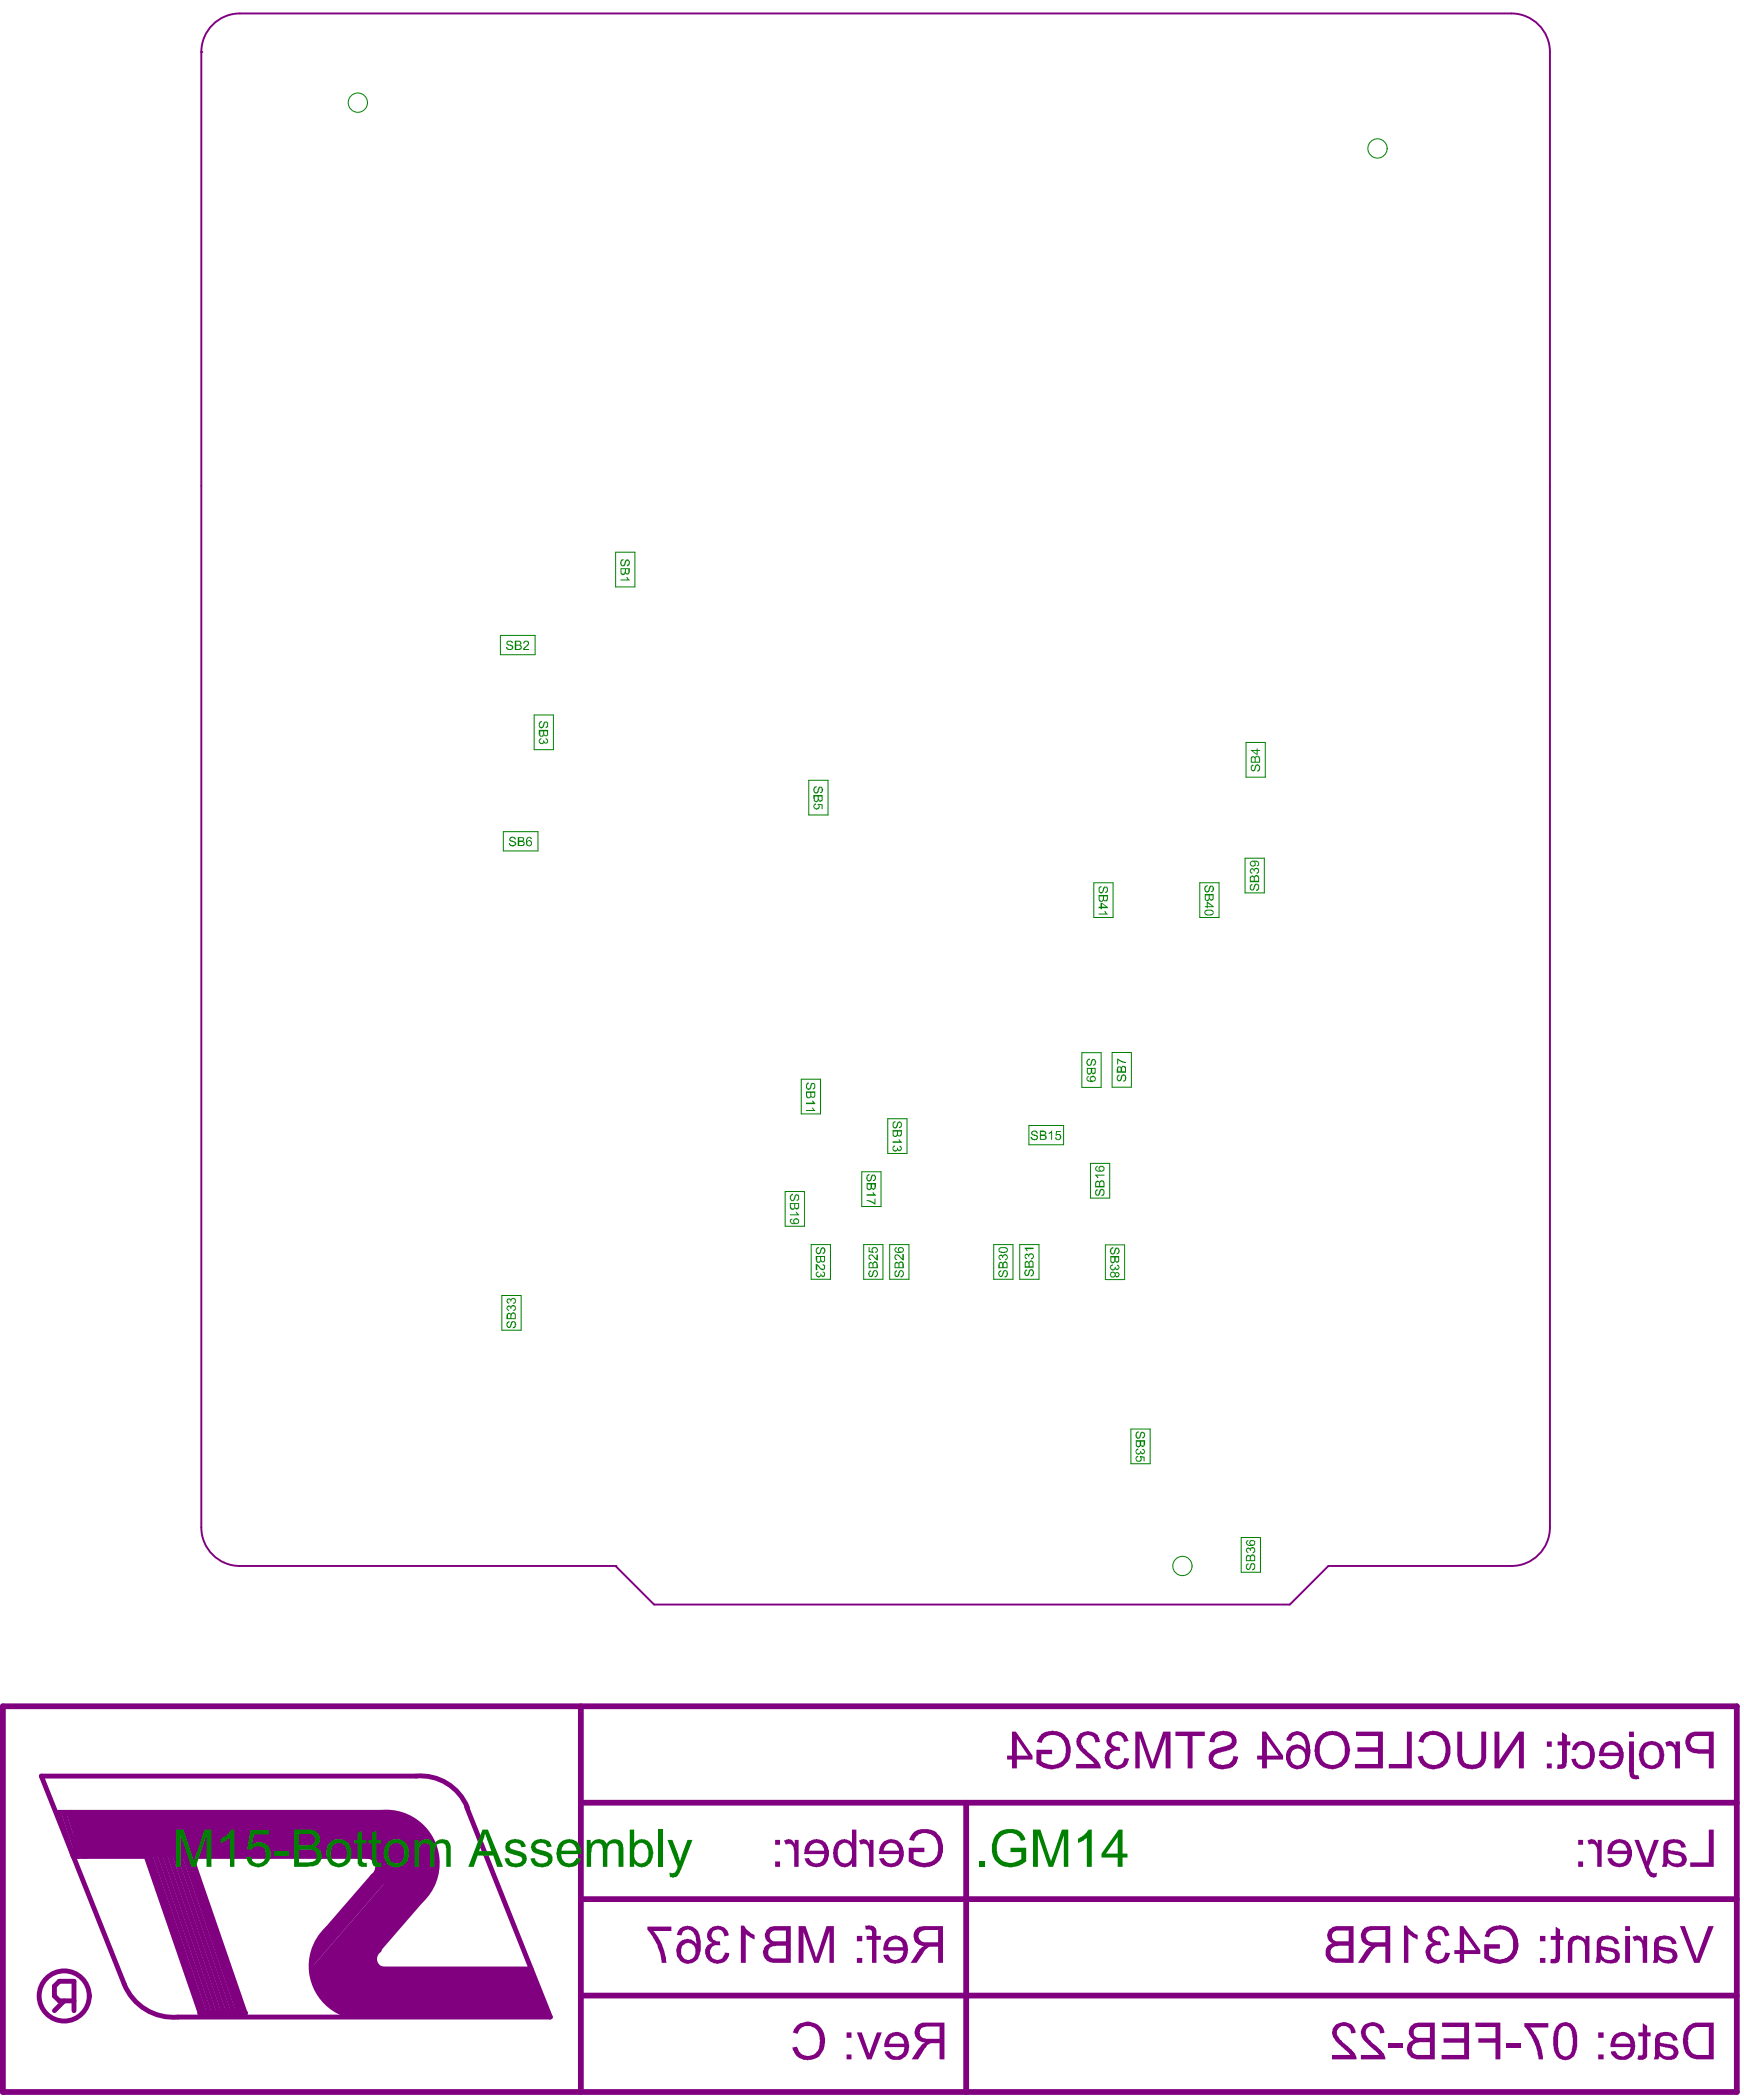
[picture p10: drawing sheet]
<svg xmlns="http://www.w3.org/2000/svg" width="301mm" height="362mm" viewBox="0 0 301 362" stroke-linecap="round" stroke-linejoin="round" font-family="sans-serif">
<g fill="#800080">
<path d="M64 337.3l1.5 2.6h26.2l3.3 8.3h-35.8l-2.5-2.4z"/>
<path d="M12.7 312.8h54l4.7 1.3 3.8 4.6v5.5l-4.6 6.2-4-4.1-2.3-5.9h-51.6z"/>
</g>
<path d="M.5 294.5h299.2v66.6h-299.2zM100.2 294.5v66.6M100.2 311.2h199.5M166.7 311.2v49.9M100.2 327.8h199.5M34.5 347.5h7.8M100.2 344.5h199.5" fill="none" stroke="#800080" stroke-width="1"/>
<g fill="none" stroke="#800080" stroke-width=".84">
<path d="M10.9 312.8l2.6 7.6M11.8 312.8l2.5 7.6M12.3 312.8l2.6 7.6M24.9 319.6l9.6 27.9M25.7 319.6l9.5 27.7M26.5 319.6l9.6 27.7M27.4 319.6l9.5 27.7M28.2 319.6l9.6 27.7M29.1 319.6l9.5 27.7M29.9 319.6l9.6 27.7M30.8 319.6l9.5 27.7M31.6 319.6l9.5 27.7"/>
<path d="M32 319.6l9.6 27.7M32.7 319.6l9.6 27.9M65.8 312.8h-55.7l2.5 7.6h12.3M71.4 319.9l-17.7 20.4M71.4 318.6l-17.7 20.4M71.8 317.4l-17.7 20.4M71.8 306.6h-64.7l14.3 35.8M72 316l-17.6 20.3M80.5 311.9l14.5 36.3h-64.3M30.4 320.4h43.2M64.4 323.8l-7.9 9.1M71.8 322l-17.5 20.2"/>
<path d="M71.8 321.2l-17.7 20.4M71.8 320.3l-17.7 20.4M72.2 322.5l-17.6 20.3M72.6 322.9l-17.6 20.4M72.6 328.1l-10.2 11.8h29.3M73 323.3l-17.6 20.4M73.5 323.7l-17.7 20.4M73.9 325l-17.6 20.4M73.9 324.1l-17.6 20.4M74.7 325l-18 20.8"/>
</g>
<g fill="#800080">
<path d="M287.3 300.8a1.12 1.12 0 0 1 1.7 .4l.1 .1v-.7h.8v4.6h-.9v-2.7a1.06 1.06 0 0 0-.8-1.2l-.6 .2z"/>
<path d="M271.8 300.9a2.13 2.13 0 0 1 2.4-.1 2.13 2.13 0 0 1 1 2.2 2.21 2.21 0 0 1-1.4 2.2 2 2 0 0 1-2.7-1.6l.8-.1 .1 .5a1.24 1.24 0 0 0 1.5 .7 1.24 1.24 0 0 0 .8-1.4 1.68 1.68 0 0 0-1.2-2.1 .88 .88 0 0 0-1 .7l-.1 .2-.8-.1 .3-.8z"/>
<path d="M269.5 299l.9 .5v1.1h.6v.7h-.6v2.8a1.1 1.1 0 0 1-.8 1.2l-.9-.1 .1-.6h.1a.44 .44 0 0 0 .5-.1 .44 .44 0 0 0 .1-.5v-2.7h-.7v-.7h.7z"/>
<path d="M257.9 298.9h.8v5l3.4-5h.8v6.3h-.8v-5l-3.3 5h-.9z"/>
<path d="M251.4 298.9h.9v4.2a1.43 1.43 0 0 0 1.5 1.5 1.5 1.5 0 0 0 1.8-2v-3.7h.8v3.6a2.66 2.66 0 0 1-1 2.6 3.4 3.4 0 0 1-3.1-.2 2.81 2.81 0 0 1-.9-2.4z"/>
<path d="M245.6 299.2a3.1 3.1 0 0 1 3.4 .1 3.1 3.1 0 0 1 1.3 3.1 3.8 3.8 0 0 1-1.2 2.5 3 3 0 0 1-3.5-.1 3 3 0 0 1-1-1.5l.9-.3a1.96 1.96 0 0 0 2.1 1.6 1.96 1.96 0 0 0 1.7-1.9 3 3 0 0 0-.7-2.9 1.92 1.92 0 0 0-3.1 1l-.7-.3 .4-.8z"/>
<path d="M242.8 298.9h.8v6.3h-4v-.7h3.2z"/>
<path d="M234 298.9h4.6v6.3h-4.8v-.7h4v-2.1h-3.6v-.8h3.6v-1.9h-3.8z"/>
<path d="M209.4 299.2a2.82 2.82 0 0 1 3.6 .4 1.6 1.6 0 0 1-1.1 2.5l-.6 .3a2.42 2.42 0 0 0-1.9 .8 1.09 1.09 0 0 0 1.3 1.4 1.64 1.64 0 0 0 2.1-1.1v-.4l.8 .1a2.18 2.18 0 0 1-2.3 2.1 2.12 2.12 0 0 1-2.7-1.8 1.88 1.88 0 0 1 1.9-1.8l.2-.1a2.87 2.87 0 0 0 1.7-.8 .95 .95 0 0 0-1.1-1.2 1.39 1.39 0 0 0-1.7 1.2l-.9-.1 .1-.6z"/>
<path d="M202.8 298.9h5.1v.8h-2.1v5.5h-.9v-5.5h-2.1z"/>
<path d="M195.9 298.9h1.1l1.8 5.5 1.9-5.5h1.3v6.3h-.9v-5.4l-1.8 5.4h-.8l-1.8-5.3v5.3h-.8z"/>
<path d="M191.3 299.4a2.4 2.4 0 0 1 2.6-.3v.1a1.56 1.56 0 0 1 .7 1.1l.1 .2-.8 .2a1.11 1.11 0 0 0-.9-1.2 1.11 1.11 0 0 0-1.2 .8 1.1 1.1 0 0 0 1.4 1.2l.1 .8a1.28 1.28 0 0 0-1.8 .9 1.28 1.28 0 0 0 1.3 1.5 1.3 1.3 0 0 0 1.2-1.2h.8a2.09 2.09 0 0 1-2 1.9 2.09 2.09 0 0 1-2.1-1.8 1.65 1.65 0 0 1 1.1-1.8 1.34 1.34 0 0 1-.6-2.2z"/>
<path d="M186.4 299.1a2.57 2.57 0 0 1 3.1 .6l.3 1-.8 .1a1.22 1.22 0 0 0-1.5-1.3 1.22 1.22 0 0 0-.8 1.8l.2 .4 1 .8a6.6 6.6 0 0 1 1.9 2.1l.2 .6h-4.3v-.7h3.2l-1.7-1.6a3.5 3.5 0 0 1-1.5-2.3l.1-.5z"/>
<path d="M179.7 299.3a3.2 3.2 0 0 1 3.3-.2 3.2 3.2 0 0 1 1.7 2.9v.1a3.2 3.2 0 0 1-3.2 3.3 4 4 0 0 1-2.7-1v-2.4h2.7v.8h-1.8v1.2a2.64 2.64 0 0 0 3.9-.5 3.1 3.1 0 0 0-.5-3.6 2.14 2.14 0 0 0-3.3 .6v.3l-.9-.1 .4-1z"/>
<path d="M147.8 350.8h.9l1.3 3.7 1.3-3.7h.9l-1.8 4.7h-.8z"/>
<path d="M137.5 349.6a2.95 2.95 0 0 1 4.4 .7 3.8 3.8 0 0 1-.8 4.8 2.87 2.87 0 0 1-4.1-.8l-.3-.9 .8-.1a1.96 1.96 0 0 0 2.2 1.6 1.96 1.96 0 0 0 1.7-2.1 2.72 2.72 0 0 0-1-2.8 1.84 1.84 0 0 0-2.8 1.1l-.8-.3z"/>
<path d="M149.3 332.4a1.87 1.87 0 0 1 1.8 .5l.1 1.3h.8v.6h-.8v4h-.7v-4h-1v-.6h1v-.5a.7 .7 0 0 0-1-.6z"/>
<path d="M137.8 332.5h1.2l1.8 5.5 1.8-5.5h1.3v6.3h-.8v-5.4l-1.8 5.4h-.8l-1.9-5.3v5.3h-.8z"/>
<path d="M127.8 332.4h.5l.8 .9 .5 .4 .6 .3-.1 .7-1.4-.9v5h-.9z"/>
<path d="M122.5 332.9a1.98 1.98 0 0 1 3 .3l.2 .9-.7 .1a1.08 1.08 0 0 0-1.2-1.2 1.08 1.08 0 0 0-.9 1.4 1.36 1.36 0 0 0 1.3 .7l.1 .7a1.25 1.25 0 0 0-1.7 .8 1.25 1.25 0 0 0 .9 1.6l.1 .1a1.28 1.28 0 0 0 1.4-1.3l.8 .1a2.03 2.03 0 0 1-1.9 1.9 2.09 2.09 0 0 1-2.1-2.9l.3-.3 .8-.5a1.46 1.46 0 0 1-.4-2.4z"/>
<path d="M111.7 332.5h4.1v.8h-3.1a9.4 9.4 0 0 1 2.3 5.4l-.8 .1a10.7 10.7 0 0 0-1.5-4.3l-1-1.4z"/>
<path d="M283.5 349.2l.7 .5v1.1h.6v.7h-.6v2.8a1.14 1.14 0 0 1-.5 1.1 1.14 1.14 0 0 1-1.2 .1l.2-.7h.2a.42 .42 0 0 0 .5-.1 .42 .42 0 0 0 .1-.5v-2.7h-.8v-.7h.8z"/>
<path d="M263 349.2h4.2v.8h-3.2a9.3 9.3 0 0 1 2.2 5v.5h-.7a11 11 0 0 0-1.2-3.8l-.9-1.5-.4-.4z"/>
<path d="M259.9 352.8h2.4v.7h-2.4z"/>
<path d="M254.6 349.1h4.3v6.4h-.9v-2.9h-2.9v-.8h2.9v-1.9h-3.4z"/>
<path d="M248.8 349.1h4.7v6.4h-4.8v-.8h3.9v-2.1h-3.5v-.8h3.5v-1.9h-3.8z"/>
<path d="M239.5 352.8h2.5v.7h-2.5z"/>
<path d="M235.3 349.5a2.28 2.28 0 0 1 3.3 .5l.3 .9-.8 .1a1.23 1.23 0 0 0-1.7-1.3 1.23 1.23 0 0 0-.3 2.1l1.1 1.1a5.7 5.7 0 0 1 1.8 2.1v.5h-4.2v-.8h3.1l-1.7-1.7a2.92 2.92 0 0 1-1.4-2.4z"/>
<path d="M230.6 349.4a2.41 2.41 0 0 1 2.6 .1l.3 .4a1.08 1.08 0 0 1 .4 1l-.8 .1a1.23 1.23 0 0 0-1.7-1.2 1.23 1.23 0 0 0-.3 2l1.1 1.1a5.7 5.7 0 0 1 1.8 2.1l.1 .5h-4.3v-.8h3.2l-.3-.4-1.6-1.4a2.58 2.58 0 0 1-1.2-2.6z"/>
<path d="M292.1 299.8l.3-.1h2.4v2.2h-1.8a1.3 1.3 0 0 1-1.4-1.3zM291.5 299.2a1.9 1.9 0 0 0 .6 3.3l.8 .2h1.9v2.5h.9v-6.3h-3.5z"/>
<path d="M284 301.5a1.37 1.37 0 0 1 1.6-.2 1.37 1.37 0 0 1 .7 1.3v.4a1.49 1.49 0 0 1-1.3 1.7 1.49 1.49 0 0 1-1.4-1.7v-.1a1.5 1.5 0 0 1 .4-1.3zM283.6 300.9a2.8 2.8 0 0 0 .3 4.3h.1a2.19 2.19 0 0 0 3.2-2.1 2.43 2.43 0 0 0-1.6-2.5l-.8-.1z"/>
<path d="M281.1 298.9v.9h.8v-.9zM281.1 300.6l.1 5.4a1.1 1.1 0 0 0 .5 1 1.1 1.1 0 0 0 1.2 0l-.2-.6h-.2a.48 .48 0 0 1-.6-.6v-5.2z"/>
<path d="M277 301.6a1.27 1.27 0 0 1 2.2 .5l.1 .4h-2.6zM276.7 300.9a2.49 2.49 0 0 0-.8 2.2h3.5a1.59 1.59 0 0 1-1.7 1.6l-.5-.2-.5-.7-.8 .1a2.11 2.11 0 0 0 2.1 1.5l.1-.1a1.74 1.74 0 0 0 1.9-1.4 2.44 2.44 0 0 0-1.4-3.3l-.7-.1z"/>
<path d="M266.9 300.6v.9h.8v-.9zM266.9 304.4v.8h.8v-.8z"/>
<path d="M228.6 299.9a2.17 2.17 0 0 1 2.4-.1 2.17 2.17 0 0 1 1 2.1 2.52 2.52 0 0 1-.8 2.3 2.2 2.2 0 0 1-2.4 .1 2.2 2.2 0 0 1-1.1-2.2 2.71 2.71 0 0 1 .9-2.2zM228.1 299.2a3.8 3.8 0 0 0-.5 5.3 1.52 1.52 0 0 0 1.2 .7 3 3 0 0 0 4.1-3.6v-.2a3.1 3.1 0 0 0-4.8-2.2z"/>
<path d="M222.6 299.2l-.5 .7-.1 .5h.7a1.11 1.11 0 0 1 1.5-.8 1.95 1.95 0 0 1 1.1 2v.3a1.86 1.86 0 0 0-2.2-.6 1.86 1.86 0 0 0-1.2 1.9 2.01 2.01 0 0 0 1.3 2.1 2.01 2.01 0 0 0 2.3-.7 4.9 4.9 0 0 0-.3-5.3 2.05 2.05 0 0 0-2.6-.1zM223.1 302.1a1.29 1.29 0 0 1 1.4-.2 1.29 1.29 0 0 1 .7 1.3 1.28 1.28 0 0 1-1.3 1.5 1.28 1.28 0 0 1-1.2-1.5v-.5z"/>
<path d="M218.6 300.2l2 2.8h-2zM217.8 298.9v4.1h-.9v.7h.9v1.5h.8v-1.5h2.8v-.7l-3-4.1z"/>
<path d="M175.5 300.2l1.9 2.8h-1.9zM174.6 298.9v4.1h-.8v.7h.8v1.5h.9v-1.5h2.7v-.7l-2.9-4.1z"/>
<path d="M159 350l.8-.2h2.3v2.1h-1.9a1.22 1.22 0 0 1-1.5-.8v-.3zM158.4 349.5a1.79 1.79 0 0 0-.5 1.9 1.79 1.79 0 0 0 1.7 1.2l-.4 .2-.6 .7-1.3 2h1.1l1.2-2 .5-.6 .5-.2h1.5v2.8h.9v-6.4h-3.8z"/>
<path d="M153.8 351.7a1.35 1.35 0 0 1 2.2 .6v.5h-2.6zM153.3 351.2a2.8 2.8 0 0 0-.7 2.1h3.4a1.36 1.36 0 0 1-.7 1.5 1.36 1.36 0 0 1-1.6-.4l-.3-.4-.8 .1a2.18 2.18 0 0 0 3.7 .8 2.64 2.64 0 0 0-.6-3.9 2.17 2.17 0 0 0-2.4 .2z"/>
<path d="M146.1 350.8v.9h.8v-.9zM146.1 354.6v.9h.8v-.9z"/>
<path d="M158.9 333.4l.7-.3h2.3v2.2h-1.9a1.14 1.14 0 0 1-1.2-.4 1.14 1.14 0 0 1-.1-1.3zM158.3 332.7a1.79 1.79 0 0 0-.6 2 1.79 1.79 0 0 0 1.7 1.2l-.7 .5-1.6 2.4h1l.9-1.3a3.8 3.8 0 0 1 1.4-1.5h1.5v2.8h.8v-6.3h-3.5z"/>
<path d="M153.5 335.2a1.29 1.29 0 0 1 1.5-.4 1.29 1.29 0 0 1 .8 1.3h-2.5v-.3zM153.3 334.4v.1a2.86 2.86 0 0 0-.9 2.2h3.5a1.37 1.37 0 0 1-.6 1.4 1.37 1.37 0 0 1-1.5-.1l-.5-.6-.9 .1a2.19 2.19 0 0 0 2.7 1.4 2.19 2.19 0 0 0 1.5-2.6 2.04 2.04 0 0 0-2.3-2.1h-.4z"/>
<path d="M147.8 334.2v.9h1v-.9zM147.8 338v.8h1v-.8z"/>
<path d="M133.1 333.5l.1-.1a.85 .85 0 0 1 1-.2h1.4v1.9h-1.5a.99 .99 0 0 1-1.1-.4 .99 .99 0 0 1 .1-1.2zM132.8 336.2l.5-.3 .7-.1h1.6v2.2h-1.8a1.12 1.12 0 0 1-1.1-.5 1.12 1.12 0 0 1 .1-1.3zM132.3 333.1a1.49 1.49 0 0 0 .6 2.3 1.69 1.69 0 0 0-1.2 1.4 1.69 1.69 0 0 0 .7 1.7l.9 .3h3.1v-6.3h-2.6a1.91 1.91 0 0 0-1.5 .6z"/>
<path d="M117.4 332.8l-.6 1.2 .8 .1a1.11 1.11 0 0 1 .9-1 1.11 1.11 0 0 1 1.2 .6 2.44 2.44 0 0 1 .4 1.8 1.74 1.74 0 0 0-3.1 .1 2.22 2.22 0 0 0 1.5 3.4 2.26 2.26 0 0 0 2.3-2.1 4.9 4.9 0 0 0-.6-3.8 2.25 2.25 0 0 0-2.8-.3zM118 335.7a1.01 1.01 0 0 1 1-.3 1.44 1.44 0 0 1 .8 2.2v.1a1.23 1.23 0 0 1-1.4 .6 1.23 1.23 0 0 1-.9-1.3 1.46 1.46 0 0 1 .5-1.3z"/>
<path d="M292.1 350.1l.6-.2h2.1v4.8h-1.5a1.6 1.6 0 0 1-1.9-1.4v-.1a4.1 4.1 0 0 1 .2-2.6zM291.4 349.6a3.8 3.8 0 0 0-.9 3.7 2.52 2.52 0 0 0 2.8 2.2h2.4v-6.4h-3.2z"/>
<path d="M286.4 353.2l1.3 .2a1.01 1.01 0 0 1 1.1 1 1.34 1.34 0 0 1-1.6 .4 1.34 1.34 0 0 1-.8-1.4zM286 351.1a1.84 1.84 0 0 0-.4 1.4v1.2a2.28 2.28 0 0 1-.3 1.8h.9l.1-.6a2.17 2.17 0 0 0 3 .2 1.42 1.42 0 0 0 .1-1.5 1.42 1.42 0 0 0-1.3-.8h-.7a1.08 1.08 0 0 1-1-.4 .87 .87 0 0 1 .3-.9 .87 .87 0 0 1 .9-.1h.1a1.03 1.03 0 0 1 1 .8h.7a1.85 1.85 0 0 0-2.1-1.5l-.7 .1z"/>
<path d="M279.1 351.7a1.34 1.34 0 0 1 1.4-.2 1.34 1.34 0 0 1 .8 1.3h-2.6v-.4zM278.6 351.2a3.5 3.5 0 0 0-.7 2.1h3.4a1.36 1.36 0 0 1-.7 1.5 1.36 1.36 0 0 1-1.6-.4l-.3-.4-.8 .1a2.19 2.19 0 0 0 3.8 .7 2.85 2.85 0 0 0-.2-3.5 2.26 2.26 0 0 0-2.9-.1z"/>
<path d="M275.8 350.8v.9h.9v-.9zM275.8 354.6v.9h.9v-.9z"/>
<path d="M269.5 349.9a1.04 1.04 0 0 1 1.6 .7 6.6 6.6 0 0 1-.1 3.8 1.19 1.19 0 0 1-1.4 .4 1.19 1.19 0 0 1-.7-1.3l-.1-.7a5.8 5.8 0 0 1 .4-2.6zM269.1 349.3a3.2 3.2 0 0 0-1.1 2.7 4 4 0 0 0 1 3.3 1.89 1.89 0 0 0 3-1.4 6.7 6.7 0 0 0-.3-3.9 2.01 2.01 0 0 0-2.6-.7z"/>
<path d="M244.2 350l.3-.1h2.2v1.8h-1.6a.97 .97 0 0 1-1.2-1.1zM243.9 352.8l.5-.2 .5-.1h1.8v2.2h-2a.99 .99 0 0 1-1-1.4zM243.5 349.6a1.54 1.54 0 0 0 .4 2.5 1.74 1.74 0 0 0-1.1 2 1.74 1.74 0 0 0 1.9 1.4h2.9v-6.4h-2.7a1.92 1.92 0 0 0-1.4 .5z"/>
</g>
<path d="M11.1 345.4l-1.7 1.7M12.8 345.4h-2.6l-.8-.9v-1.7l.8-.8h2.6v5.1" fill="none" stroke="#800080" stroke-width=".84"/>
<g fill="#800080">
<path d="M294.8 315.8h.9v6.4h-4.1v-.7h3.2z"/>
<path d="M282 317.6h.8l1.3 3.7 1.3-3.7h.8l-1.7 4.6 .1 .4a.85 .85 0 0 0 1.3 .6l-.1 .7a1.15 1.15 0 0 1-1.5-.5l-.5-1z"/>
<path d="M273.9 317.7a1.15 1.15 0 0 1 1.8 .6v-.7h.7v4.6h-.8v-2.4a1.2 1.2 0 0 0-1-1.5l-.4 .1z"/>
<path d="M157.8 316.1a3.3 3.3 0 0 1 4.6 1.1 4.1 4.1 0 0 1-.4 4 3.8 3.8 0 0 1-5.2 .1v-2.4h2.7v.8h-1.9v1.2a2.77 2.77 0 0 0 3.7 0l.1-.2a2.84 2.84 0 0 0-.7-4 2.26 2.26 0 0 0-2.6 .3l-.4 .7-.8-.1 .3-.8z"/>
<path d="M148.2 317.7a1.24 1.24 0 0 1 1.8 .4v.2v-.7h.7v4.6h-.7v-2.6a1.21 1.21 0 0 0-1-1.3l-.5 .1z"/>
<path d="M135.3 317.7a1.24 1.24 0 0 1 1.7 .4l.1 .2v-.7h.7v4.6h-.8v-2.4a1.5 1.5 0 0 0-.7-1.5l-.7 .1z"/>
<path d="M289.9 332.5h.8l2 5.1v.5l2.1-5.6h.9l-2.5 6.3h-.9z"/>
<path d="M281.7 334.3l.1-.1a1.08 1.08 0 0 1 1.7 .7v-.7h.7v4.6h-.7l-.1-2.7a.94 .94 0 0 0-1-1.2l-.4 .2z"/>
<path d="M271.1 334.3a1.84 1.84 0 0 1 2.4 .4l.1 .1v-.6h.6v4.6h-.7v-2.6a1.19 1.19 0 0 0-.7-1.3 1.19 1.19 0 0 0-1.3 .3l-.2 .5v3.1h-.8v-2.8a1.69 1.69 0 0 1 .6-1.7z"/>
<path d="M268.4 332.5l.8 .6v1.1h.6v.6h-.6v2.7a1.09 1.09 0 0 1-1 1.4l-.7-.1 .1-.7h.3a.44 .44 0 0 0 .5-.5v-2.8h-.8v-.6h.8z"/>
<path d="M256.9 332.9a3.3 3.3 0 0 1 4.6 .8 3.8 3.8 0 0 1-.4 4.4l-.5 .4a4 4 0 0 1-4.5-.5v-2.4h2.7v.8h-1.9v1.1a2.64 2.64 0 0 0 3.2 .3 2.61 2.61 0 0 0 1-2.6 2.23 2.23 0 0 0-3.3-1.9l-.5 .3-.4 .8-.7-.2 .1-.2a1.56 1.56 0 0 1 .6-1.1z"/>
<path d="M246.7 333a1.94 1.94 0 0 1 2.9 .1l.5 1-.8 .1v-.2a1.08 1.08 0 0 0-1.3-.9 1.08 1.08 0 0 0-.9 1.3 1.36 1.36 0 0 0 1.4 .7l.2 .7a1.28 1.28 0 0 0-1.8 1 1.28 1.28 0 0 0 1.3 1.5 1.3 1.3 0 0 0 1.2-1.3l.8 .1v.2a2.08 2.08 0 0 1-3.1 1.3 1.74 1.74 0 0 1-1.1-1.7 1.74 1.74 0 0 1 1.2-1.6 1.42 1.42 0 0 1-.5-2.3z"/>
<path d="M242.2 332.4h.6l.6 .9 1.2 .7v.7h-.2l-1.4-.9v5h-.8z"/>
<path d="M287.8 319.9l1.4 .3a.76 .76 0 0 1 .9 .5 .76 .76 0 0 1-.4 .9 1.48 1.48 0 0 1-1.9-1.7zM287.3 317.8l-.3 .8v1.8a2.97 2.97 0 0 1-.3 1.8h.9l.2-.6a2.49 2.49 0 0 0 3 .2v-.2a1.35 1.35 0 0 0-1.2-2l-1.4-.2a.38 .38 0 0 1-.4-.2 .38 .38 0 0 1 0-.4 .96 .96 0 0 1 1.2-.7l.5 .1a.75 .75 0 0 1 .6 .7l.8-.1a1.65 1.65 0 0 0-1.9-1.3h-.8z"/>
<path d="M278.5 318.5a1.34 1.34 0 0 1 1.4-.3 1.34 1.34 0 0 1 .8 1.2h-2.6zM278.1 317.8a2.53 2.53 0 0 0-.7 2.2h3.4a1.57 1.57 0 0 1-1.4 1.6l-.8-.2-.5-.7-.7 .1a2.11 2.11 0 0 0 3 1.3 2.22 2.22 0 0 0 1.2-2.3v-.1a2.17 2.17 0 0 0-2.3-2.3z"/>
<path d="M272.3 317.6v.8h.8v-.8zM272.3 321.3v.9h.8v-.9z"/>
<path d="M152.9 318.4a1.35 1.35 0 0 1 2.1 .6l.1 .4h-2.6l.1-.5zM152.5 317.8a2.86 2.86 0 0 0-.9 2.2h3.5a1.35 1.35 0 0 1-1 1.6 1.35 1.35 0 0 1-1.6-.9l-.8 .1a2.06 2.06 0 0 0 3 1.3 2.11 2.11 0 0 0 1.3-2.3l-.2-.9a2.1 2.1 0 0 0-3.3-1.1z"/>
<path d="M145 318.4a1.12 1.12 0 0 1 1.2-.3 1.12 1.12 0 0 1 .7 1.1l.1 .2a1.87 1.87 0 0 1-.8 2.2 1.15 1.15 0 0 1-1.6-1.1v-1.1zM144.6 317.8a3.1 3.1 0 0 0-.8 2.7l.1 .3a1.8 1.8 0 0 0 2.8 1.1l.3-.3v.6h.8v-6.4h-.8v2.3a1.86 1.86 0 0 0-2.4-.3z"/>
<path d="M139.9 318.5a1.34 1.34 0 0 1 1.5-.3 1.34 1.34 0 0 1 .8 1.2h-2.6zM139.6 317.8a2.49 2.49 0 0 0-.8 2.2h3.5a1.57 1.57 0 0 1-1.5 1.6l-.7-.2-.5-.7-.8 .1a2.11 2.11 0 0 0 3.1 1.3 2.22 2.22 0 0 0 1.1-2.3v-.1a2.17 2.17 0 0 0-2.2-2.3z"/>
<path d="M133.7 317.6v.8h.9v-.8zM133.7 321.3v.9h.9v-.9z"/>
<path d="M286.2 336.5l.7 .2a2.31 2.31 0 0 1 1.6 .6 .77 .77 0 0 1-.1 .8 .77 .77 0 0 1-.9 .2 1.38 1.38 0 0 1-1.3-1.8zM285.8 334.4l-.4 .9v1.7a2.28 2.28 0 0 1-.3 1.8h.9l.2-.6a2.15 2.15 0 0 0 3 .2 1.33 1.33 0 0 0 .1-1.5 1.33 1.33 0 0 0-1.3-.6l-.7-.2a1.08 1.08 0 0 1-1.1-.3 .87 .87 0 0 1 .3-.9 .87 .87 0 0 1 .9-.2h.1a1.03 1.03 0 0 1 1 .9l.8-.1a1.8 1.8 0 0 0-1.9-1.4l-1 .1z"/>
<path d="M280.4 332.5v.8h.9v-.8zM280.4 334.2v4.6h.9v-4.6z"/>
<path d="M276.3 336.5l.8 .3a1.84 1.84 0 0 1 1.5 .4 .7 .7 0 0 1 0 .8 .7 .7 0 0 1-.7 .3 1.49 1.49 0 0 1-1.6-1.8zM275.9 334.4l-.4 .7v2.6l-.1 .8-.1 .3h.8l.1-.6a2.34 2.34 0 0 0 2.9 .3 1.36 1.36 0 0 0 .3-1.4 1.36 1.36 0 0 0-1.3-.8l-1.7-.4a.61 .61 0 0 1 .1-.9 1.35 1.35 0 0 1 1.2-.3 1.04 1.04 0 0 1 .9 .9l.8-.1a1.92 1.92 0 0 0-2.5-1.3h-.5z"/>
<path d="M265.7 334.2v.9h.9v-.9zM265.7 338v.8h.9v-.8z"/>
<path d="M252.6 333.7l2.1 2.9h-2.1zM251.9 332.5v4.1h-1v.7h1v1.5h.7v-1.5h2.8v-.7l-2.9-4.1z"/>
<path d="M236.1 333.4l.7-.3h2.2v2.2h-1.8a1.14 1.14 0 0 1-1.2-.4 1.14 1.14 0 0 1-.2-1.3zM235.5 332.7a1.79 1.79 0 0 0-.6 2 1.79 1.79 0 0 0 1.7 1.2l-.9 .7-1.4 2.2h1l.9-1.3a3.7 3.7 0 0 1 1.4-1.5h1.4v2.8h.9v-6.3h-3.5z"/>
<path d="M230.1 333.5l.5-.3h2.1v1.9h-1.6a1.01 1.01 0 0 1-1.1-.4 1.01 1.01 0 0 1 0-1.1zM229.9 336.2l.4-.3 .7-.1h1.7v2.2h-1.9a1.09 1.09 0 0 1-1.1-.5 1.09 1.09 0 0 1 .2-1.3zM229.3 333.1a1.62 1.62 0 0 0 .6 2.3 1.71 1.71 0 0 0-.7 2.9l.1 .2 1 .3h3.2v-6.3h-2.7a1.91 1.91 0 0 0-1.5 .6z"/>
</g>
<g fill="none" stroke="#800080" stroke-width=".84">
<path d="M65.8 312.8a8.8 8.8 0 0 1 8.9 5.2 8.8 8.8 0 0 1-2.1 10.1M71.8 306.6a8.7 8.7 0 0 1 8.8 5.4M56.5 332.9a8.8 8.8 0 0 0 3.6 15M63.2 320.4a1.89 1.89 0 0 1 1.9 1.3 1.89 1.89 0 0 1-.7 2.1M65.5 336.6a1.82 1.82 0 0 0-.7 2.2 1.82 1.82 0 0 0 2 1.1M21.4 342.5a9.1 9.1 0 0 0 9.3 5.7"/>
<circle cx="11.1" cy="344.5" r="4.3"/>
</g>
<circle cx="69.2" cy="343.3" r=".84" fill="#800080"/>
<path d="M106.2 270.3l6.7 6.7h109.7l6.6-6.7" fill="none" stroke="#800080" stroke-width=".33"/>
<circle cx="106.2" cy="270.3" r=".17" fill="#800080"/>
<path d="M34.7 9v254.6M41.4 2.3h219.4M267.4 9v254.6M41.4 270.3h64.8M229.2 270.3h31.6" fill="none" stroke="#800080" stroke-width=".33"/>
<circle cx="34.7" cy="9" r=".17" fill="#800080"/>
<path d="M41.4 2.3a6.7 6.7 0 0 0-6.7 6.7M260.8 2.3a6.7 6.7 0 0 1 6.6 6.7M34.7 263.6a6.7 6.7 0 0 0 6.7 6.7M267.4 263.6a6.7 6.7 0 0 1-6.6 6.7" fill="none" stroke="#800080" stroke-width=".33"/>
<g fill="none" stroke="#008000" stroke-width=".17">
<path d="M106.2 95.3h3.3v6h-3.3zM86.3 109.7h6v3.3h-6zM92.2 123.4h3.3v6h-3.3zM139.6 134.7h3.3v6h-3.3zM215 128.2h3.3v5.9h-3.3zM86.8 143.6h6v3.3h-6zM188.7 152.4h3.4v6h-3.4zM207 152.4h3.3v6h-3.3zM214.8 148.1h3.4v6h-3.4zM138.3 186.3h3.3v6h-3.3zM153.2 193.1h3.3v6h-3.3zM177.5 194.3h6v3.3h-6z"/>
<path d="M186.7 181.7h3.3v6h-3.3zM191.9 181.7h3.3v6h-3.3zM135.5 205.7h3.3v6h-3.3zM140 214.8h3.3v6h-3.3zM148.7 202.3h3.3v5.9h-3.3zM149 214.8h3.3v6h-3.3zM153.5 214.8h3.3v6h-3.3zM171.5 214.8h3.3v6h-3.3zM176 214.8h3.3v6h-3.3zM188.2 200.8h3.3v6h-3.3zM190.7 214.9h3.4v6h-3.4zM86.6 223.6h3.3v6h-3.3z"/>
<path d="M195.1 246.7h3.4v6h-3.4zM214.2 265.4h3.3v6h-3.3z"/>
</g>
<g fill="#008000">
<path d="M189.7 153h.4v.1a.48 .48 0 0 0-.4 .4 .48 .48 0 0 0 .2 .5l.3-.1 .1-.4a.45 .45 0 0 1 .6-.4 .45 .45 0 0 1 .3 .6v.2l-.3 .2h-.2v-.1a.45 .45 0 0 0 .1-.8l-.2 .1a.95 .95 0 0 1-.6 .9 .73 .73 0 0 1-.4-1.1z"/>
<path d="M189.6 157.7h1.2l-.2-.3v-.1h.1l.5 .6h-1.6z"/>
<path d="M169 321.3h.9v.9h-.9z"/>
<path d="M172.3 316.2a3.8 3.8 0 0 1 3.7-.1l.5 .5 .4 .7v.3l-.8 .1a1.99 1.99 0 0 0-2.8-1.1 2.32 2.32 0 0 0-1.3 2.3 2.3 2.3 0 0 0 1.2 2.4 2.78 2.78 0 0 0 3-.4v-1.2h-1.8v-.8h2.7l-.1 2.4a3.7 3.7 0 0 1-5.3-.3l-.3-.4a4.3 4.3 0 0 1 .5-3.9z"/>
<path d="M178.2 315.8h1.3l1.9 5.5 1.8-5.5h1.1v6.4h-.7v-5.4l-1.9 5.4h-.8l-1.8-5.5v5.5h-.9z"/>
<path d="M186 317.3l.9-.5 1-1h.5v6.4h-.9v-5l-.5 .5-1 .5z"/>
<path d="M30.4 315.8h1.3l1.7 5.5 1.9-5.5h1.2v6.4h-.9v-5.4l-1.8 5.4h-.8l-1.8-5.5v5.5h-.8z"/>
<path d="M38.2 317.3l.9-.5 .8-1h.5v6.4h-.7v-5l-.6 .5-1 .5z"/>
<path d="M43.2 315.9h3.2v.8h-2.6l-.3 1.6a2.09 2.09 0 0 1 2.7 .3 2.09 2.09 0 0 1 .2 2.7 2.13 2.13 0 0 1-3.7 0l-.2-.8h.8v.1a1.3 1.3 0 0 0 1.6 1 1.3 1.3 0 0 0 .9-1.6 1.34 1.34 0 0 0-.8-1.3 1.34 1.34 0 0 0-1.5 .4l-.1 .2-.8-.1z"/>
<path d="M47.4 319.4h2.4v.9h-2.4z"/>
<path d="M61.7 316.4l.8-.4v1.6h.7v.6h-.7v2.7a.52 .52 0 0 0 .2 .5 .52 .52 0 0 0 .5 .1l.1 .7h-.6a.99 .99 0 0 1-1-1.3v-2.7h-.6v-.6h.6z"/>
<path d="M64.2 316.4l.7-.4v1.6h.9v.6h-.9v2.8a.52 .52 0 0 0 .3 .5 .52 .52 0 0 0 .6 0v.7a1.65 1.65 0 0 1-1.5-.3l-.1-.4v-3.3h-.6v-.6h.6z"/>
<path d="M71.5 317.6h.7v.7a1.5 1.5 0 0 1 1.3-.9 1.5 1.5 0 0 1 1.4 .9 1.73 1.73 0 0 1 2.5-.5l.4 .8v3.6h-.8v-3.2a.91 .91 0 0 0-.5-.8 .91 .91 0 0 0-1 .1l-.4 .4-.1 .8v2.7h-.8v-3a.95 .95 0 0 0-.8-1.1 .95 .95 0 0 0-1 .7l-.1 3.4h-.8z"/>
<path d="M87.8 317.7a2.9 2.9 0 0 1 2.5 .2l.4 .5v.4h-.8a.58 .58 0 0 0-.6-.6l-.1-.1a1.04 1.04 0 0 0-1.3 .7 1.92 1.92 0 0 0 1.4 .6l.2 .1a1.43 1.43 0 0 1 1.4 1.4 1.82 1.82 0 0 1-2 1.4l-.2-.1a1.58 1.58 0 0 1-1.6-1.4l.7-.1a1.25 1.25 0 0 0 2 .8 .58 .58 0 0 0 .3-.7 .58 .58 0 0 0-.7-.4l-.3-.2a2.08 2.08 0 0 1-1.8-.8 1.29 1.29 0 0 1 .5-1.7z"/>
<path d="M92.3 317.7a2.36 2.36 0 0 1 2.5 .2l.4 .9h-.8a1.13 1.13 0 0 0-1.9-.5 .59 .59 0 0 0 0 .7 .59 .59 0 0 0 .5 .3l.6 .1a1.64 1.64 0 0 1 1.7 1.3 1.31 1.31 0 0 1-1.4 1.5 1.84 1.84 0 0 1-2.2-.9l-.2-.5 .8-.1a1.21 1.21 0 0 0 1.8 .8 .56 .56 0 0 0 .5-.7 .56 .56 0 0 0-.7-.4l-.3-.2a2.08 2.08 0 0 1-1.8-.8 1.35 1.35 0 0 1 .5-1.7z"/>
<path d="M101.2 317.6h.7v.7a1.64 1.64 0 0 1 2.4-.6l.4 .6a1.49 1.49 0 0 1 1.5-.9 1.49 1.49 0 0 1 1.3 1.1l.1 3.7h-.9v-2.9a.9 .9 0 0 0-.3-1 .9 .9 0 0 0-1 0 1.41 1.41 0 0 0-.6 1.2v2.7h-.8v-3.1a.94 .94 0 0 0-.8-1 .94 .94 0 0 0-1 .7l-.2 1v2.4h-.8z"/>
<path d="M113.7 315.8h.7v6.4h-.7z"/>
<path d="M115.2 317.6h.8l1.4 3.7 .2-1 1-2.7h.9l-1.9 4.7a2.16 2.16 0 0 1-1.1 1.7h-.1a.62 .62 0 0 1-.8-.1l-.1-.7a.94 .94 0 0 0 1.4-.6v-.4z"/>
<path d="M215.8 152.6h.3l.1 .2a.38 .38 0 0 0-.4 .4 .38 .38 0 0 0 .4 .3l.1-.3a.52 .52 0 0 1 .3-.6 .52 .52 0 0 1 .7 .2 .76 .76 0 0 1-.4 1h-.2v-.2a.49 .49 0 0 0 .4-.4 .49 .49 0 0 0-.4-.5l-.2 .4a.46 .46 0 0 1-.5 .6 .46 .46 0 0 1-.4-.7z"/>
<path d="M215.8 149.9h.1a.3 .3 0 0 1 .3-.1 .3 .3 0 0 1 .2 .3 .43 .43 0 0 1 .5-.4 .43 .43 0 0 1 .4 .5v.4l-.4 .2-.1-.1a.34 .34 0 0 0 .3-.6 .33 .33 0 0 0-.6 .1v.2h-.2a.25 .25 0 0 0-.2-.3 .25 .25 0 0 0-.3 .2 .25 .25 0 0 0 .3 .3v.2a.52 .52 0 0 1-.5-.3 .52 .52 0 0 1 .2-.6z"/>
<path d="M191.8 215.4l.3-.1v.1a.49 .49 0 0 0-.3 .5 .49 .49 0 0 0 .3 .5l.2-.4a.6 .6 0 0 1 .6-.6 .67 .67 0 0 1 .3 .6 .67 .67 0 0 1-.5 .5v-.2l.2-.1a.42 .42 0 0 0-.2-.7l-.1 .1a.95 .95 0 0 1-.6 .9 .43 .43 0 0 1-.5-.4l.1-.6z"/>
<path d="M191.6 218.4l.4-.2-.1 .3a.31 .31 0 0 0-.2 .4 .31 .31 0 0 0 .4 .2l.2-.2v-.2h.2a.25 .25 0 0 0 .2 .3 .25 .25 0 0 0 .3-.3 .25 .25 0 0 0-.3-.2l.1-.2a.45 .45 0 0 1 .4 .6 .45 .45 0 0 1-.7 .3l-.1-.2a.43 .43 0 0 1-.4 .3 .43 .43 0 0 1-.4-.4z"/>
<path d="M215.1 270l.3-.2 .1 .3a.38 .38 0 0 0-.4 .3 .38 .38 0 0 0 .4 .4l.1-.2a.62 .62 0 0 1 .7-.8 .82 .82 0 0 1 0 1.2l-.2 .1v-.3a.43 .43 0 0 0 .3-.4 .43 .43 0 0 0-.3-.4l-.2 .1-.1 .5a.44 .44 0 0 1-.5 .4 .44 .44 0 0 1-.3-.6z"/>
<path d="M215.1 267.2a.4 .4 0 0 1 .6 .1v.1a.44 .44 0 0 1 .6-.4 .44 .44 0 0 1 .3 .6v.3l-.2 .1-.2 .1v-.2a.31 .31 0 0 0 .2-.4 .31 .31 0 0 0-.4-.2 .31 .31 0 0 0-.2 .4h-.2a.26 .26 0 0 0-.1-.4 .26 .26 0 0 0-.4 .3 .26 .26 0 0 0 .3 .3v.1h-.2a.53 .53 0 0 1-.1-.8z"/>
<path d="M172.5 219.3l.3-.1v.3a.34 .34 0 0 0-.4 .4 .34 .34 0 0 0 .4 .3l.1-.4a.55 .55 0 0 1 .3-.5 .55 .55 0 0 1 .6 0 .68 .68 0 0 1-.3 1.1l-.2 .1v-.2a.5 .5 0 0 0 .2-.9l-.2 .1-.2 .4a.43 .43 0 0 1-.4 .5 .43 .43 0 0 1-.5-.5v-.2z"/>
<path d="M172.4 216.6h.1a.28 .28 0 0 1 .3-.1 .28 .28 0 0 1 .2 .3 .47 .47 0 0 1 .8-.1 .47 .47 0 0 1-.3 .8l-.1 .1v-.3a.3 .3 0 0 0 .3-.4 .3 .3 0 0 0-.5-.1l-.1 .3h-.2a.28 .28 0 0 0-.2-.4 .28 .28 0 0 0-.3 .3 .28 .28 0 0 0 .3 .3v.2h-.2l-.1-.2a.42 .42 0 0 1 0-.7z"/>
<path d="M192.9 185.6l.3-.1-.1 .2a.39 .39 0 0 0-.3 .4 .39 .39 0 0 0 .5 .3l.1-.5a.51 .51 0 0 1 .6-.4 .51 .51 0 0 1 .3 .8v.1l-.3 .3h-.2v-.2a.48 .48 0 0 0 .3-.3 .48 .48 0 0 0-.2-.5h-.2l-.1 .4a.47 .47 0 0 1-.5 .5 .47 .47 0 0 1-.4-.5z"/>
<path d="M192.8 182.7l.3 .1 .4 .3 .8 .2-.1 .2a1.68 1.68 0 0 1-1.3-.5v.7h-.1z"/>
<path d="M139.3 186.9h.2a.3 .3 0 0 1-.3 .4v.4a.27 .27 0 0 0 .4 .2 .27 .27 0 0 0 .1-.4h.1a.44 .44 0 0 1 .3-.5 .44 .44 0 0 1 .6 .2l-.1 .8h-.4l.1-.2a.32 .32 0 0 0 .2-.4 .32 .32 0 0 0-.4-.2l-.1 .3a.47 .47 0 0 1-.3 .5 .47 .47 0 0 1-.5-.1 .82 .82 0 0 1 .1-1z"/>
<path d="M139.1 190.3h1.2l-.2-.3h.2l.4 .6h-1.6z"/>
<path d="M139.1 191.6h1.2l-.2-.3a.3 .3 0 0 1 .3 0 .3 .3 0 0 1 .1 .3l.2 .2h-1.6z"/>
<path d="M88.1 144.5h.6a.32 .32 0 0 1 .3 .4h-.2a.38 .38 0 0 0-.4-.3 .38 .38 0 0 0-.3 .4l.2 .1a.72 .72 0 0 1 .8 .7 .68 .68 0 0 1-.7 .3 .68 .68 0 0 1-.6-.6l.2 .1a.53 .53 0 0 0 .8 .1v-.2l-.2-.2a.53 .53 0 0 1-.6-.1 .53 .53 0 0 1-.1-.5z"/>
<path d="M187.7 182.8l.3-.1v.3h-.1a.44 .44 0 0 0-.3 .5 .44 .44 0 0 0 .4 .3l.2-.3a.6 .6 0 0 1 .7-.7 .67 .67 0 0 1 .2 .7 .67 .67 0 0 1-.5 .5v-.3a.38 .38 0 0 0 .4-.3 .38 .38 0 0 0-.4-.4l-.1 .1a.95 .95 0 0 1-.5 .9 .55 .55 0 0 1-.5-.9z"/>
<path d="M154.5 219.3l.3-.1v.3a.37 .37 0 0 0-.3 .3 .37 .37 0 0 0 .2 .4h.2l.1-.4a.47 .47 0 0 1 .5-.6 .47 .47 0 0 1 .5 .6v.3l-.3 .3-.3 .1v-.2a.42 .42 0 0 0 .4-.5 .42 .42 0 0 0-.4-.4l-.2 .4a.46 .46 0 0 1-.3 .6 .46 .46 0 0 1-.6-.2v-.7z"/>
<path d="M154.5 216.5a.88 .88 0 0 1 1 .6l.2 .2v-.8h.3v1.1l-.4-.1-.4-.5a.34 .34 0 0 0-.4-.3 .34 .34 0 0 0-.3 .3v.2l.3 .1v.3a.58 .58 0 0 1-.5-.5 .58 .58 0 0 1 .2-.6z"/>
<path d="M107.2 96.6l.4-.1v.2a.43 .43 0 0 0-.4 .4 .43 .43 0 0 0 .4 .5l.1-.2a.95 .95 0 0 1 .5-.8 .61 .61 0 0 1 .5 .6 .61 .61 0 0 1-.5 .5v-.2a.39 .39 0 0 0 .3-.4 .39 .39 0 0 0-.3-.4l-.2 .4a.56 .56 0 0 1-.2 .5 .56 .56 0 0 1-.7 .1l-.1-.6z"/>
<path d="M107.1 100h1.2l-.2-.3a.3 .3 0 0 1 .4 .2l.2 .3h-1.6z"/>
<path d="M87.5 110.7a.63 .63 0 0 1 1 .3l-.3-.2a.29 .29 0 0 0-.4-.1 .29 .29 0 0 0-.2 .4 .29 .29 0 0 0 .4 .2 .48 .48 0 0 1 .6 .4 .48 .48 0 0 1-.6 .5l-.4-.1a.32 .32 0 0 1-.3-.4h.2a.52 .52 0 0 0 .4 .3 .52 .52 0 0 0 .5-.2l-.2-.3-.6-.1a.42 .42 0 0 1-.1-.7z"/>
<path d="M90.5 110.6a.54 .54 0 0 1 .8 .3 .54 .54 0 0 1-.4 .7l-.4 .4h.8v.2h-1v-.3l.6-.5a.34 .34 0 0 0 0-.6 .34 .34 0 0 0-.5 .3l-.1-.2z"/>
<path d="M93.1 124.5h.4l.1 .1-.2 .1a.45 .45 0 0 0-.1 .8l.3-.1 .1-.3a.46 .46 0 0 1 .6-.6 .46 .46 0 0 1 .3 .7 .34 .34 0 0 1-.5 .4l.1-.2a.32 .32 0 0 0 .2-.5 .32 .32 0 0 0-.4-.1l-.1 .3a.48 .48 0 0 1-.3 .5 .48 .48 0 0 1-.6-.1v-.7z"/>
<path d="M93.1 127.5l.3-.1 .1 .2a.33 .33 0 0 0-.4 .2 .33 .33 0 0 0 .2 .4 .33 .33 0 0 0 .4-.2v-.2l.2 .1a.25 .25 0 0 0 .4 .2 .25 .25 0 0 0-.1-.4l-.1-.3a.46 .46 0 0 1 .5 .6 .46 .46 0 0 1-.7 .3v-.1a.52 .52 0 0 1-.8 .1 .52 .52 0 0 1 0-.8z"/>
<path d="M87.5 228.2l.4-.2v.3a.34 .34 0 0 0-.3 .4 .34 .34 0 0 0 .4 .3l.1-.5a.5 .5 0 0 1 .6-.5 .5 .5 0 0 1 .3 .8v.3l-.2 .1-.3 .1v-.2a.43 .43 0 0 0 .3-.5 .43 .43 0 0 0-.3-.4l-.1 .2a.95 .95 0 0 1-.6 .8 .57 .57 0 0 1-.3-.9z"/>
<path d="M87.6 225.3h.4l.2 .3a.47 .47 0 0 1 .6-.2 .47 .47 0 0 1 .1 .7l-.3 .2v-.2a.33 .33 0 0 0 .3-.4 .33 .33 0 0 0-.4-.3 .33 .33 0 0 0-.3 .4h-.1a.26 .26 0 0 0-.2-.3 .26 .26 0 0 0-.3 .3v.2l.3 .1-.1 .2a.5 .5 0 0 1-.4-.4 .5 .5 0 0 1 .2-.6z"/>
<path d="M87.6 224.1h.3l.3 .2a.34 .34 0 0 1 .5-.2 .5 .5 0 0 1 .3 .4 .5 .5 0 0 1-.3 .5l-.1 .1v-.2a.33 .33 0 0 0 .2-.4 .33 .33 0 0 0-.5-.2l-.1 .4h-.1a.26 .26 0 0 0-.2-.4 .26 .26 0 0 0-.3 .2 .26 .26 0 0 0 .2 .3v.3l-.2-.2a.51 .51 0 0 1 0-.8z"/>
<path d="M216.1 132h.1v.2a.45 .45 0 0 0 0 .7h.1l.2-.2a.56 .56 0 0 1 .2-.6 .56 .56 0 0 1 .6-.1 .75 .75 0 0 1-.3 1.2l-.1-.2a.43 .43 0 0 0 .4-.5 .43 .43 0 0 0-.5-.3l-.1 .4a.44 .44 0 0 1-.3 .5 .44 .44 0 0 1-.6-.3v-.2a.46 .46 0 0 1 .3-.6z"/>
<path d="M141 215.3h.3v.1a.42 .42 0 0 0-.4 .5 .42 .42 0 0 0 .4 .4l.2-.3a.53 .53 0 0 1 .1-.5 .53 .53 0 0 1 .6-.1 .66 .66 0 0 1-.3 1.1v-.3a.35 .35 0 0 0 .3-.3 .35 .35 0 0 0-.3-.4l-.2 .4a.43 .43 0 0 1-.4 .6 .74 .74 0 0 1-.3-1.2z"/>
<path d="M140.8 218.1l.5 .3a.95 .95 0 0 0 .8 .6 .36 .36 0 0 0-.2-.6v-.2a.54 .54 0 0 1 .5 .5 .54 .54 0 0 1-.3 .5 1.02 1.02 0 0 1-1-.7l-.1 .7h-.2z"/>
<path d="M141 219.5l.2-.1 .1 .3a.31 .31 0 0 0-.4 .3 .31 .31 0 0 0 .4 .3 .31 .31 0 0 0 .2-.5h.2a.29 .29 0 0 0 .2 .4 .29 .29 0 0 0 .3-.2 .29 .29 0 0 0-.1-.3h-.2v-.2a.44 .44 0 0 1 .5 .5 .44 .44 0 0 1-.6 .3l-.1-.1a.48 .48 0 0 1-.7 .2 .48 .48 0 0 1-.2-.6z"/>
<path d="M149.8 202.7h.2v.1a.5 .5 0 0 0-.3 .5 .5 .5 0 0 0 .3 .5l.1-.1 .2-.4a.45 .45 0 0 1 .5-.5 .45 .45 0 0 1 .3 .6v.3a.22 .22 0 0 1-.3 .2 .22 .22 0 0 1-.2-.2 .38 .38 0 0 0 .4-.4 .38 .38 0 0 0-.4-.4l-.1 .2a.95 .95 0 0 1-.5 .8 .67 .67 0 0 1-.4-1z"/>
<path d="M149.5 206.1h1.3l-.3-.2 .2-.1 .4 .4v.2h-1.6z"/>
<path d="M149.5 207.2a1.71 1.71 0 0 1 1.4 .5v-.8h.2v1l-1.2-.6h-.4z"/>
<path d="M189.2 205.3h.2l.1 .2a.38 .38 0 0 0-.4 .3 .38 .38 0 0 0 .4 .4l.1-.3a.52 .52 0 0 1 .3-.6 .52 .52 0 0 1 .7 .2 .76 .76 0 0 1-.4 1h-.1v-.2a.49 .49 0 0 0 .3-.5 .49 .49 0 0 0-.3-.4l-.3 .5a.45 .45 0 0 1-.5 .5 .45 .45 0 0 1-.3-.7v-.2z"/>
<path d="M189 202.8h1.6v.1h-1.3l.3 .4h-.3z"/>
<path d="M178.1 195.2a.64 .64 0 0 1 1 .5h-.3a.34 .34 0 0 0-.4-.4 .34 .34 0 0 0-.2 .4l.2 .1a.56 .56 0 0 1 .6 .3 .56 .56 0 0 1 0 .6 .81 .81 0 0 1-1.1-.1l-.1-.4h.3a.43 .43 0 0 0 .4 .4 .43 .43 0 0 0 .4-.4h-.1a.95 .95 0 0 1-.9-.6z"/>
<path d="M181 195.5l.5-.4v1.7h-.1v-1.3l-.3 .2h-.2z"/>
<path d="M182.2 195.2h.9v.2h-.7l-.1 .4a.55 .55 0 0 1 .7 .1 .55 .55 0 0 1 0 .8 .55 .55 0 0 1-.8 0l-.2-.4 .3 .1a.31 .31 0 0 0 .4 .3 .31 .31 0 0 0 .2-.5 .31 .31 0 0 0-.2-.3 .31 .31 0 0 0-.4 .2l-.2-.1z"/>
<path d="M150 219.3l.3-.1v.3a.43 .43 0 0 0-.3 .4 .43 .43 0 0 0 .2 .4l.3-.2v-.3a.59 .59 0 0 1 .8-.5 .69 .69 0 0 1-.3 1.2l-.1-.2a.42 .42 0 0 0 .4-.5 .42 .42 0 0 0-.4-.4l-.2 .4a.51 .51 0 0 1-.2 .5 .51 .51 0 0 1-.5 0 .7 .7 0 0 1 0-1z"/>
<path d="M150 216.5a.77 .77 0 0 1 1 .5l.2 .3v-.8h.3v1.1l-.4-.1-.6-.6a.3 .3 0 0 0-.5-.1 .3 .3 0 0 0 .3 .5v.3a.6 .6 0 0 1-.3-1.1z"/>
<path d="M149.9 215.3h.1v.6h.5a.53 .53 0 0 1 .2-.6 .53 .53 0 0 1 .7 .1v.1a.52 .52 0 0 1-.3 .8l-.1-.2a.37 .37 0 0 0 .3-.4 .37 .37 0 0 0-.4-.3 .37 .37 0 0 0-.4 .4l.2 .5-.8-.2z"/>
<path d="M196.1 247.1h.4v.1a.49 .49 0 0 0-.4 .5 .49 .49 0 0 0 .4 .5l.2-.5a.45 .45 0 0 1 .6-.5 .45 .45 0 0 1 .3 .6l-.3 .4-.2 .1v-.2a.38 .38 0 0 0 .3-.4 .38 .38 0 0 0-.3-.4l-.2 .2v.3a.5 .5 0 0 1-.4 .5 .5 .5 0 0 1-.5-.2l-.1-.4z"/>
<path d="M196.1 250.1l.3-.1v.3a.33 .33 0 0 0-.3 .3 .33 .33 0 0 0 .4 .3 .33 .33 0 0 0 .2-.4l.2-.1a.26 .26 0 0 0 .2 .4 .26 .26 0 0 0 .3-.2 .26 .26 0 0 0-.2-.3v-.3a.51 .51 0 0 1 .4 .6 .51 .51 0 0 1-.5 .4l-.3-.2a.49 .49 0 0 1-.6 .2 .49 .49 0 0 1-.3-.5z"/>
<path d="M196.1 251.4l.2-.1a.3 .3 0 0 1-.2 .4 .4 .4 0 0 0 .5 .5 .4 .4 0 0 0 .1-.7v-.2l.8 .2v.7h-.2v-.6l-.4-.1a.54 .54 0 0 1-.3 .8 .54 .54 0 0 1-.7-.5z"/>
<path d="M140.6 135.8l.3-.1v.2a.48 .48 0 0 0-.4 .4 .48 .48 0 0 0 .3 .5l.3-.3a.6 .6 0 0 1 .7-.7 .6 .6 0 0 1 .2 .6 .6 .6 0 0 1-.5 .5v-.2a.39 .39 0 0 0 .3-.6 .22 .22 0 0 0-.3-.1 .22 .22 0 0 0-.2 .2v.2a.46 .46 0 0 1-.3 .6 .64 .64 0 0 1-.6-.3 .64 .64 0 0 1 0-.7z"/>
<path d="M140.5 138.7h.3v.2a.31 .31 0 0 0-.3 .4 .31 .31 0 0 0 .4 .2l.2-.1a.27 .27 0 0 0 .2-.2 .27 .27 0 0 0-.2-.3v-.2l.8 .1v.9h-.1v-.7l-.5-.1a.55 .55 0 0 1-.4 .9 .55 .55 0 0 1-.5-.9z"/>
<path d="M154.3 193.5h.2l-.1 .2a.53 .53 0 0 0-.1 .9h.3l.1-.2a.76 .76 0 0 1 .6-.9 .65 .65 0 0 1 .3 .7 .65 .65 0 0 1-.4 .5l-.1-.1a.39 .39 0 0 0 .3-.4 .39 .39 0 0 0-.2-.4h-.2a.91 .91 0 0 1-.7 1 .81 .81 0 0 1-.1-1.2z"/>
<path d="M154 197h1.3l-.3-.2 .2-.1 .4 .4v.2h-1.6z"/>
<path d="M154.2 197.8l.2-.1v.2a.3 .3 0 0 0-.2 .4 .3 .3 0 0 0 .3 .2 .3 .3 0 0 0 .3-.3h.1a.26 .26 0 0 0 .2 .3 .26 .26 0 0 0 .3-.2l-.2-.5a.48 .48 0 0 1 .4 .5 .48 .48 0 0 1-.6 .4l-.1-.3a.47 .47 0 0 1-.8 .3 .47 .47 0 0 1 0-.8z"/>
<path d="M136.5 206.1h.3l.1 .2a.42 .42 0 0 0-.5 .4 .42 .42 0 0 0 .5 .5l.1-.5a.45 .45 0 0 1 .3-.5 .45 .45 0 0 1 .5 .1 .63 .63 0 0 1-.3 1v-.2a.43 .43 0 0 0 .2-.4 .43 .43 0 0 0-.2-.4l-.2 .1-.1 .4a.47 .47 0 0 1-.5 .5 .47 .47 0 0 1-.4-.6v-.2z"/>
<path d="M136.3 209.6h1.2l-.2-.3a.3 .3 0 0 1 .4 .2l.2 .1v.2h-1.6z"/>
<path d="M177 219.2l.2-.1v.2l-.2 .1v.4a.23 .23 0 0 0 .1 .3 .23 .23 0 0 0 .3-.3l.1-.1a.46 .46 0 0 1 .2-.6h.1a.34 .34 0 0 1 .4 0 .34 .34 0 0 1 .1 .3 .64 .64 0 0 1-.5 .9v-.1l.2-.1a.45 .45 0 0 0 .2-.5 .45 .45 0 0 0-.3-.4l-.2 .4a.6 .6 0 0 1-.7 .7 .7 .7 0 0 1 0-1.1z"/>
<path d="M177.1 216.4l.3 .1 .1 .1a.43 .43 0 0 1 .4-.3 .43 .43 0 0 1 .4 .4v.5l-.4 .2 .1-.3a.31 .31 0 0 0 .3-.4 .31 .31 0 0 0-.5-.2h-.1a.24 .24 0 0 0-.1 .2 .24 .24 0 0 0 .1 .3h-.3l.1-.1a.29 .29 0 0 0-.5-.3 .29 .29 0 0 0 .1 .5h.1l-.1 .3a.58 .58 0 0 1 0-1z"/>
<path d="M176.8 215.4h1.5v.2h-1.2l.2 .3a.3 .3 0 0 1-.4-.3z"/>
<path d="M208 152.9l.4-.1v.2a.48 .48 0 0 0-.4 .4 .48 .48 0 0 0 .3 .5l.3-.4a.6 .6 0 0 1 .6-.6 .61 .61 0 0 1 .3 .6 .61 .61 0 0 1-.5 .5v-.2a.39 .39 0 0 0 .2-.6 .22 .22 0 0 0-.2-.2 .22 .22 0 0 0-.2 .3l-.1 .2a.46 .46 0 0 1-.2 .6 .64 .64 0 0 1-.7-.4 .64 .64 0 0 1 .1-.7z"/>
<path d="M190.5 154.7v.5a.26 .26 0 0 0 .3 .2 .26 .26 0 0 0 .2-.3v-.4zM189.7 154.7v.6a.31 .31 0 0 0 .4 .2 .31 .31 0 0 0 .2-.3v-.5zM189.6 154.5h1.6l-.1 .8a.37 .37 0 0 1-.3 .3 .37 .37 0 0 1-.4-.2 .46 .46 0 0 1-.6 .2 .46 .46 0 0 1-.2-.5z"/>
<path d="M190.1 156v.5h.7zM189.9 155.8h.2l1.1 .8v.2h-1.1v.1h-.2v-.1h-.3v-.3h.3z"/>
<path d="M192.9 317.1l-2.1 2.8h2.1zM193 315.8h.7v4.1h.8v.7h-.8v1.6h-.8v-1.6h-2.8v-.7z"/>
<path d="M51.6 316.6v1.9l1.7-.1a.95 .95 0 0 0 1.1-.9 .95 .95 0 0 0-1.1-.9zM51.6 319.3v2.2l1.9-.1a1.06 1.06 0 0 0 1.1-1.1 1.06 1.06 0 0 0-1.2-1zM50.7 315.8h2.5a1.66 1.66 0 0 1 1.9 2.3l-.5 .5-.3 .2a1.74 1.74 0 0 1 1.2 2 1.74 1.74 0 0 1-2 1.3l-2.8 .1z"/>
<path d="M57.6 318.4a2.25 2.25 0 0 0 .1 3 1.32 1.32 0 0 0 1.4 .1 1.32 1.32 0 0 0 .7-1.3 1.61 1.61 0 0 0-1.2-2.1l-.6 .1zM57 317.9l.2-.1a2.18 2.18 0 0 1 3.4 1.6 2.3 2.3 0 0 1-1.1 2.6 2.11 2.11 0 0 1-2.3-.1 2.11 2.11 0 0 1-.9-2.1l.1-.6a1.91 1.91 0 0 1 .6-1.3z"/>
<path d="M67.5 318.4a2.6 2.6 0 0 0 0 3h.2a1.2 1.2 0 0 0 1.3 .1 1.2 1.2 0 0 0 .7-1 2.08 2.08 0 0 0-.5-2.1 1.33 1.33 0 0 0-1.7 0zM67 317.9a2.37 2.37 0 0 1 3.2 .4 2.78 2.78 0 0 1-.7 3.8 2.65 2.65 0 0 1-2.8-.5 2.95 2.95 0 0 1 .3-3.7z"/>
<path d="M83.7 316.5l-.1 .6-.9 2.4h2.1zM83.3 315.8h.9l2.6 6.4h-1l-.7-1.9h-2.7l-.7 1.9h-.9z"/>
<path d="M97.3 318.4l-.5 1h2.7a1.32 1.32 0 0 0-.8-1.2 1.32 1.32 0 0 0-1.4 .2zM96.8 317.9a2.19 2.19 0 0 1 2.4-.2 2.19 2.19 0 0 1 1.1 2.2l-3.5 .1a1.35 1.35 0 0 0 1 1.6 1.35 1.35 0 0 0 1.7-.9l.8 .1a2.19 2.19 0 0 1-3.8 .7 2.72 2.72 0 0 1 .2-3.4z"/>
<path d="M109.9 318.4a2.61 2.61 0 0 0-.1 2.8 1.15 1.15 0 0 0 1.2 .4 1.15 1.15 0 0 0 .8-1.1 2.55 2.55 0 0 0-.3-2.1h-.1a1.02 1.02 0 0 0-1.5 0zM108.7 315.8h.7v2.3a1.85 1.85 0 0 1 2.1-.5 1.85 1.85 0 0 1 1.1 1.8 3 3 0 0 1-.5 2.2l-.1 .1a1.58 1.58 0 0 1-2.6-.1v.6h-.7z"/>
<path d="M215.9 151.3l-.1 .7h.5v-.4a.26 .26 0 0 0-.1-.3 .26 .26 0 0 0-.3 0zM216.7 151.3l-.2 .1v.6h.6v-.6l-.2-.1zM215.8 151.2h.1a.24 .24 0 0 1 .2-.1 .24 .24 0 0 1 .2 .2h.1a.43 .43 0 0 1 .5-.3 .43 .43 0 0 1 .4 .4v.9h-1.7v-.9z"/>
<path d="M215.9 148.8a.37 .37 0 0 0 .1 .6 .37 .37 0 0 0 .5-.3 .37 .37 0 0 0-.4-.4zM215.7 148.7a1.6 1.6 0 0 1 1.5 0l.1 .2a.54 .54 0 0 1-.4 .7l-.1-.2 .3-.2a.44 .44 0 0 0-.5-.5h-.1a.52 .52 0 0 1-.1 .9 .52 .52 0 0 1-.8-.5z"/>
<path d="M192.5 217v.5a.22 .22 0 0 0 .2 .2 .22 .22 0 0 0 .2-.2v-.5zM191.8 217v.6a.26 .26 0 0 0 .3 .2 .26 .26 0 0 0 .2-.3v-.5zM191.6 216.8h1.5v.7a.36 .36 0 0 1-.2 .5 .36 .36 0 0 1-.5-.3 .44 .44 0 0 1-.5 .4 .44 .44 0 0 1-.3-.6z"/>
<path d="M192.5 220a.25 .25 0 0 0 .5 0 .25 .25 0 0 0-.5 0zM191.7 220a.34 .34 0 0 0 .6 0 .34 .34 0 0 0-.6 0zM191.7 219.6h.1a.4 .4 0 0 1 .4-.1 .4 .4 0 0 1 .2 .3 .35 .35 0 0 1 .4-.2 .35 .35 0 0 1 .3 .2v.4a.34 .34 0 0 1-.3 .3 .34 .34 0 0 1-.4-.2 .49 .49 0 0 1-.5 .2 .49 .49 0 0 1-.4-.5z"/>
<path d="M215.2 268.6l-.1 .7h.5v-.6zM216 268.5l-.2 .3v.5h.6l-.1-.8zM215.2 268.4h.3l.2 .2a.44 .44 0 0 1 .6-.3 .44 .44 0 0 1 .3 .6v.6h-1.6v-.8z"/>
<path d="M215.2 265.8h.2v.2a.3 .3 0 0 0-.3 .3 .3 .3 0 0 0 .4 .3l.2 .1a.49 .49 0 0 1-.1-.7 .49 .49 0 0 1 .6-.2 .53 .53 0 0 1 .4 .7 .53 .53 0 0 1-.7 .3h-.1a.61 .61 0 0 1-.7-.1 .61 .61 0 0 1 0-.7zM215.7 266.3a.35 .35 0 0 0 .7 0 .35 .35 0 0 0-.7 0z"/>
<path d="M172.5 218.1v.6h.4v-.6zM173.3 218l-.1 .7h.5v-.5a.26 .26 0 0 0-.1-.3 .26 .26 0 0 0-.3 .1zM172.4 217.9a.36 .36 0 0 1 .6 .2 .44 .44 0 0 1 .6-.4 .44 .44 0 0 1 .3 .6v.6h-1.7v-.6z"/>
<path d="M172.5 215.5v.1a.3 .3 0 0 0 0 .4 .3 .3 0 0 0 .4 0h.4a.32 .32 0 0 0 .4-.3 .32 .32 0 0 0-.4-.3zM172.4 215.4l.4-.1a.89 .89 0 0 1 1.1 .4 .82 .82 0 0 1-1.2 .5l-.4-.2a.4 .4 0 0 1 .1-.6z"/>
<path d="M193 184.2l-.1 .7h.5v-.6zM193.6 184.2v.7h.5v-.6a.3 .3 0 0 0-.5-.1zM192.9 184.1h.5v.1a.45 .45 0 0 1 .6-.2 .45 .45 0 0 1 .3 .6v.6h-1.6v-.7z"/>
<path d="M140 188.6v.4a.26 .26 0 0 0 .2 .3 .26 .26 0 0 0 .3-.3v-.4zM139.2 188.6l.1 .5a.26 .26 0 0 0 .3 .3 .26 .26 0 0 0 .2-.3v-.5zM139.1 188.4h1.6v.7a.4 .4 0 0 1-.3 .4 .4 .4 0 0 1-.5-.2 .46 .46 0 0 1-.6 .2 .46 .46 0 0 1-.2-.5z"/>
<path d="M89.6 144.7v.4h.4a.23 .23 0 0 0 .3-.3 .23 .23 0 0 0-.4-.1zM89.6 145.3v.6h.6a.27 .27 0 0 0 .1-.4 .27 .27 0 0 0-.3-.2zM89.3 144.5h.6a.42 .42 0 0 1 .5 .2 .42 .42 0 0 1-.1 .6 .37 .37 0 0 1 .2 .3 .37 .37 0 0 1-.2 .3l-1 .1z"/>
<path d="M91 144.5h.6l.2 .3h-.2a.37 .37 0 0 0-.4-.1 .37 .37 0 0 0-.3 .4v.2a.5 .5 0 0 1 .7-.1 .5 .5 0 0 1 .2 .6 .5 .5 0 0 1-.7 .2h-.1a1.18 1.18 0 0 1-.1-1.2zM91 145.3a.47 .47 0 0 0 .4 .6 .38 .38 0 0 0 .2-.5 .38 .38 0 0 0-.6-.1z"/>
<path d="M188.5 184.5v.4a.22 .22 0 0 0 .2 .3 .22 .22 0 0 0 .2-.3v-.4zM187.7 184.5v.5a.26 .26 0 0 0 .3 .2 .26 .26 0 0 0 .2-.3v-.4zM187.5 184.3h1.6v.6a.34 .34 0 0 1-.3 .5l-.3-.1a.24 .24 0 0 0-.2-.1 .24 .24 0 0 0-.2 .2 .41 .41 0 0 1-.5 0 .41 .41 0 0 1-.1-.5z"/>
<path d="M188.4 185.9a.33 .33 0 0 0-.1 .5 .33 .33 0 0 0 .5 0 .33 .33 0 0 0 0-.5zM187.5 185.8h.4v.1a.3 .3 0 0 0-.3 .4 .3 .3 0 0 0 .4 .2h.2a.48 .48 0 0 1 0-.6 .48 .48 0 0 1 .6-.1 .55 .55 0 0 1 .2 .6 .55 .55 0 0 1-.5 .4h-.1a.76 .76 0 0 1-1-.7z"/>
<path d="M154.6 218.1l-.1 .6h.5v-.4a.26 .26 0 0 0-.1-.3 .26 .26 0 0 0-.3 .1zM155.3 218l-.1 .7h.5v-.5a.26 .26 0 0 0-.1-.3 .26 .26 0 0 0-.3 .1zM154.4 217.9h.2a.3 .3 0 0 1 .3-.1 .3 .3 0 0 1 .2 .3 .43 .43 0 0 1 .5-.4 .43 .43 0 0 1 .4 .5v.7h-1.7z"/>
<path d="M154.4 215.4l.3-.1 .1 .1-.3 .1a.34 .34 0 0 0 0 .4 .34 .34 0 0 0 .4 .1l.2 .1a.49 .49 0 0 1-.1-.6 .49 .49 0 0 1 .7-.2 .49 .49 0 0 1 .2 .6v.1a1.17 1.17 0 0 1-1.3 .2l-.3-.3zM155.1 215.7a.35 .35 0 0 0 .7 0 .35 .35 0 0 0-.7 0z"/>
<path d="M108 98.2v.7l.2 .1 .2-.1v-.7zM107.2 98.2v.6a.3 .3 0 0 0 .4 .2 .3 .3 0 0 0 .2-.3v-.5zM107.1 98.1h1.6v.6a.45 .45 0 0 1-.3 .4 .45 .45 0 0 1-.5-.1v-.1a.44 .44 0 0 1-.5 .3 .44 .44 0 0 1-.3-.5z"/>
<path d="M89.1 110.8v.5h.4a.26 .26 0 0 0 .3-.3 .26 .26 0 0 0-.4-.2zM89.1 111.4v.6l.5-.1a.26 .26 0 0 0 .2-.3 .26 .26 0 0 0-.3-.2zM88.8 110.6h.7a.32 .32 0 0 1 .4 .3l.1 .2-.2 .2a.5 .5 0 0 1 .2 .6 .5 .5 0 0 1-.6 .3h-.6z"/>
<path d="M93.9 126.2v.5a.27 .27 0 0 0 .3 .2 .27 .27 0 0 0 .2-.3v-.4zM93.2 126.2v.5a.26 .26 0 0 0 .3 .3 .26 .26 0 0 0 .2-.3v-.5zM93 126h1.6v.9l-.2 .2h-.4l-.1-.2a.5 .5 0 0 1-.6 .3 .5 .5 0 0 1-.3-.6z"/>
<path d="M87.6 226.9v.6h.5v-.6zM88.4 226.8l-.2 .3v.4h.6v-.5a.26 .26 0 0 0-.1-.3 .26 .26 0 0 0-.3 .1zM87.6 226.6a.34 .34 0 0 1 .6 .3 .44 .44 0 0 1 .5-.4 .44 .44 0 0 1 .3 .6v.6h-1.6v-.8z"/>
<path d="M216.2 130.7l-.2 .2v.6h.5v-.6zM216.8 130.6l-.1 .2v.7h.6l-.1-.8zM216 130.5h.4l.2 .2a.46 .46 0 0 1 .6-.2 .46 .46 0 0 1 .2 .6v.5h-1.6v-.8z"/>
<path d="M216.2 129.6l.6 .5v-.5zM215.8 129.4h1v-.2h.2v.2h.4v.2h-.4v.7h-.2z"/>
<path d="M141.7 217v.4a.26 .26 0 0 0 .2 .3 .26 .26 0 0 0 .3-.3v-.4zM141 217v.6a.27 .27 0 0 0 .3 .2 .27 .27 0 0 0 .2-.3v-.5zM140.8 216.8h1.6v.6a.42 .42 0 0 1-.3 .5 .42 .42 0 0 1-.5-.2 .39 .39 0 0 1-.5 .3 .39 .39 0 0 1-.3-.4z"/>
<path d="M150.5 204.4v.5a.23 .23 0 0 0 .2 .2 .23 .23 0 0 0 .2-.3v-.4zM149.7 204.4v.5a.27 .27 0 0 0 .3 .3 .27 .27 0 0 0 .2-.3v-.5zM149.5 204.2h1.6v.7a.42 .42 0 0 1-.2 .4 .42 .42 0 0 1-.5-.2 .45 .45 0 0 1-.6 .3 .45 .45 0 0 1-.3-.6z"/>
<path d="M189.2 204l-.1 .7h.5v-.4a.26 .26 0 0 0-.1-.3 .26 .26 0 0 0-.3 0zM190 203.9l-.2 .2v.6h.6v-.4a.32 .32 0 0 0-.4-.4zM189.1 203.9h.1a.24 .24 0 0 1 .3-.1 .24 .24 0 0 1 .1 .1l.1 .1a.44 .44 0 0 1 .6-.2 .44 .44 0 0 1 .3 .5v.7h-1.6v-.9z"/>
<path d="M189.1 201.3l.3-.1v.2a.35 .35 0 0 0-.3 .4 .35 .35 0 0 0 .5 .3h.1a.52 .52 0 0 1 .2-.9 .52 .52 0 0 1 .7 .6v.1a1.04 1.04 0 0 1-1.5 .2l-.1-.2v-.3zM189.9 201.4v.1a.33 .33 0 0 0-.1 .5 .33 .33 0 0 0 .5 0 .33 .33 0 0 0-.1-.5z"/>
<path d="M179.6 195.4v.4h.7l.1-.1-.1-.3zM179.6 196.1v.5h.5a.26 .26 0 0 0 .3-.3 .26 .26 0 0 0-.4-.2zM179.4 195.1h.6a.45 .45 0 0 1 .4 .3 .45 .45 0 0 1 0 .5h-.1a.44 .44 0 0 1 .3 .6 .44 .44 0 0 1-.6 .3h-.6z"/>
<path d="M150.1 218.1l-.1 .6h.5v-.6zM150.8 218l-.1 .7h.5v-.5a.26 .26 0 0 0-.1-.3 .26 .26 0 0 0-.3 .1zM150.1 217.8l.3 .1a.24 .24 0 0 0 .3 .1 .24 .24 0 0 0 .1-.3l.3 .1a.26 .26 0 0 1 .3 .1 .26 .26 0 0 1 0 .3l.1 .7h-1.6v-.8z"/>
<path d="M196.9 248.8v.5a.23 .23 0 0 0 .3 .2 .23 .23 0 0 0 .1-.3v-.4zM196.1 248.8v.5a.26 .26 0 0 0 .3 .3 .26 .26 0 0 0 .3-.3v-.5zM196 248.6h1.6l-.1 .8a.34 .34 0 0 1-.3 .4 .34 .34 0 0 1-.4-.3 .44 .44 0 0 1-.5 .3 .44 .44 0 0 1-.3-.5z"/>
<path d="M141.3 137.5v.4a.22 .22 0 0 0 .3 .3 .22 .22 0 0 0 .2-.3v-.4zM140.6 137.5v.5a.26 .26 0 0 0 .3 .2 .26 .26 0 0 0 .2-.3v-.4zM140.3 137.2h1.6v.7a.4 .4 0 0 1-.2 .4 .4 .4 0 0 1-.4-.1h-.1a.38 .38 0 0 1-.4 .3 .38 .38 0 0 1-.4-.4z"/>
<path d="M154.9 195.3v.4a.22 .22 0 0 0 .3 .3 .22 .22 0 0 0 .2-.3v-.4zM154.2 195.3v.6a.31 .31 0 0 0 .3 .2 .31 .31 0 0 0 .3-.4v-.4zM154 195.1h1.6l-.1 .8a.37 .37 0 0 1-.3 .3 .37 .37 0 0 1-.3-.2 .45 .45 0 0 1-.6 .2 .45 .45 0 0 1-.3-.5z"/>
<path d="M137.2 207.8v.6l.3 .2 .2-.2v-.6zM136.4 207.8l.1 .5a.26 .26 0 0 0 .3 .3 .26 .26 0 0 0 .2-.3v-.5zM136.3 207.7h1.6v.6a.39 .39 0 0 1-.3 .5 .39 .39 0 0 1-.5-.3 .43 .43 0 0 1-.5 .3 .43 .43 0 0 1-.3-.5z"/>
<path d="M137.1 210.5a.33 .33 0 0 0 0 .5 .33 .33 0 0 0 .5 0 .33 .33 0 0 0-.1-.5zM136.4 210.4l.3-.1v.2a.3 .3 0 0 0-.3 .4 .3 .3 0 0 0 .4 .2h.2a.51 .51 0 0 1 0-.7 .51 .51 0 0 1 .7 0 .61 .61 0 0 1 0 .8 .61 .61 0 0 1-.7 .1 .43 .43 0 0 1-.6-.3l-.1-.5z"/>
<path d="M177.1 217.9l-.1 .7h.5l-.1-.7zM177.7 217.8v.8h.5v-.5a.26 .26 0 0 0-.2-.3 .26 .26 0 0 0-.3 0zM177.1 217.6h.2l.2 .3a.44 .44 0 0 1 .5-.3 .44 .44 0 0 1 .3 .5v.7h-1.5v-.9z"/>
<path d="M208.7 154.6l.1 .4a.22 .22 0 0 0 .2 .2 .22 .22 0 0 0 .2-.2v-.4zM208 154.6v.5a.26 .26 0 0 0 .4 .2 .26 .26 0 0 0 .2-.3v-.4zM207.9 154.3h1.5v.7a.4 .4 0 0 1-.2 .4 .4 .4 0 0 1-.5-.1v-.1a.44 .44 0 0 1-.5 .4 .44 .44 0 0 1-.3-.6z"/>
<path d="M208.4 155.9v.5h.7zM208.2 155.7h.2l1 .7v.2h-1v.2h-.2v-.2h-.3v-.2h.3z"/>
<path d="M208 157.3a.39 .39 0 0 0 .1 .4 .39 .39 0 0 0 .4 .2l.5-.1a.27 .27 0 0 0 .3-.3 .27 .27 0 0 0-.3-.2zM208 157.1a1.08 1.08 0 0 1 1.4 .2 .62 .62 0 0 1-.8 .7 .59 .59 0 0 1-.7-.2 .59 .59 0 0 1 .1-.7z"/>
</g>
<g fill="none" stroke="#008000" stroke-width=".17">
<circle cx="61.7" cy="17.7" r="1.66"/>
<circle cx="237.7" cy="25.6" r="1.66"/>
<circle cx="204" cy="270.3" r="1.66"/>
</g>
</svg>
